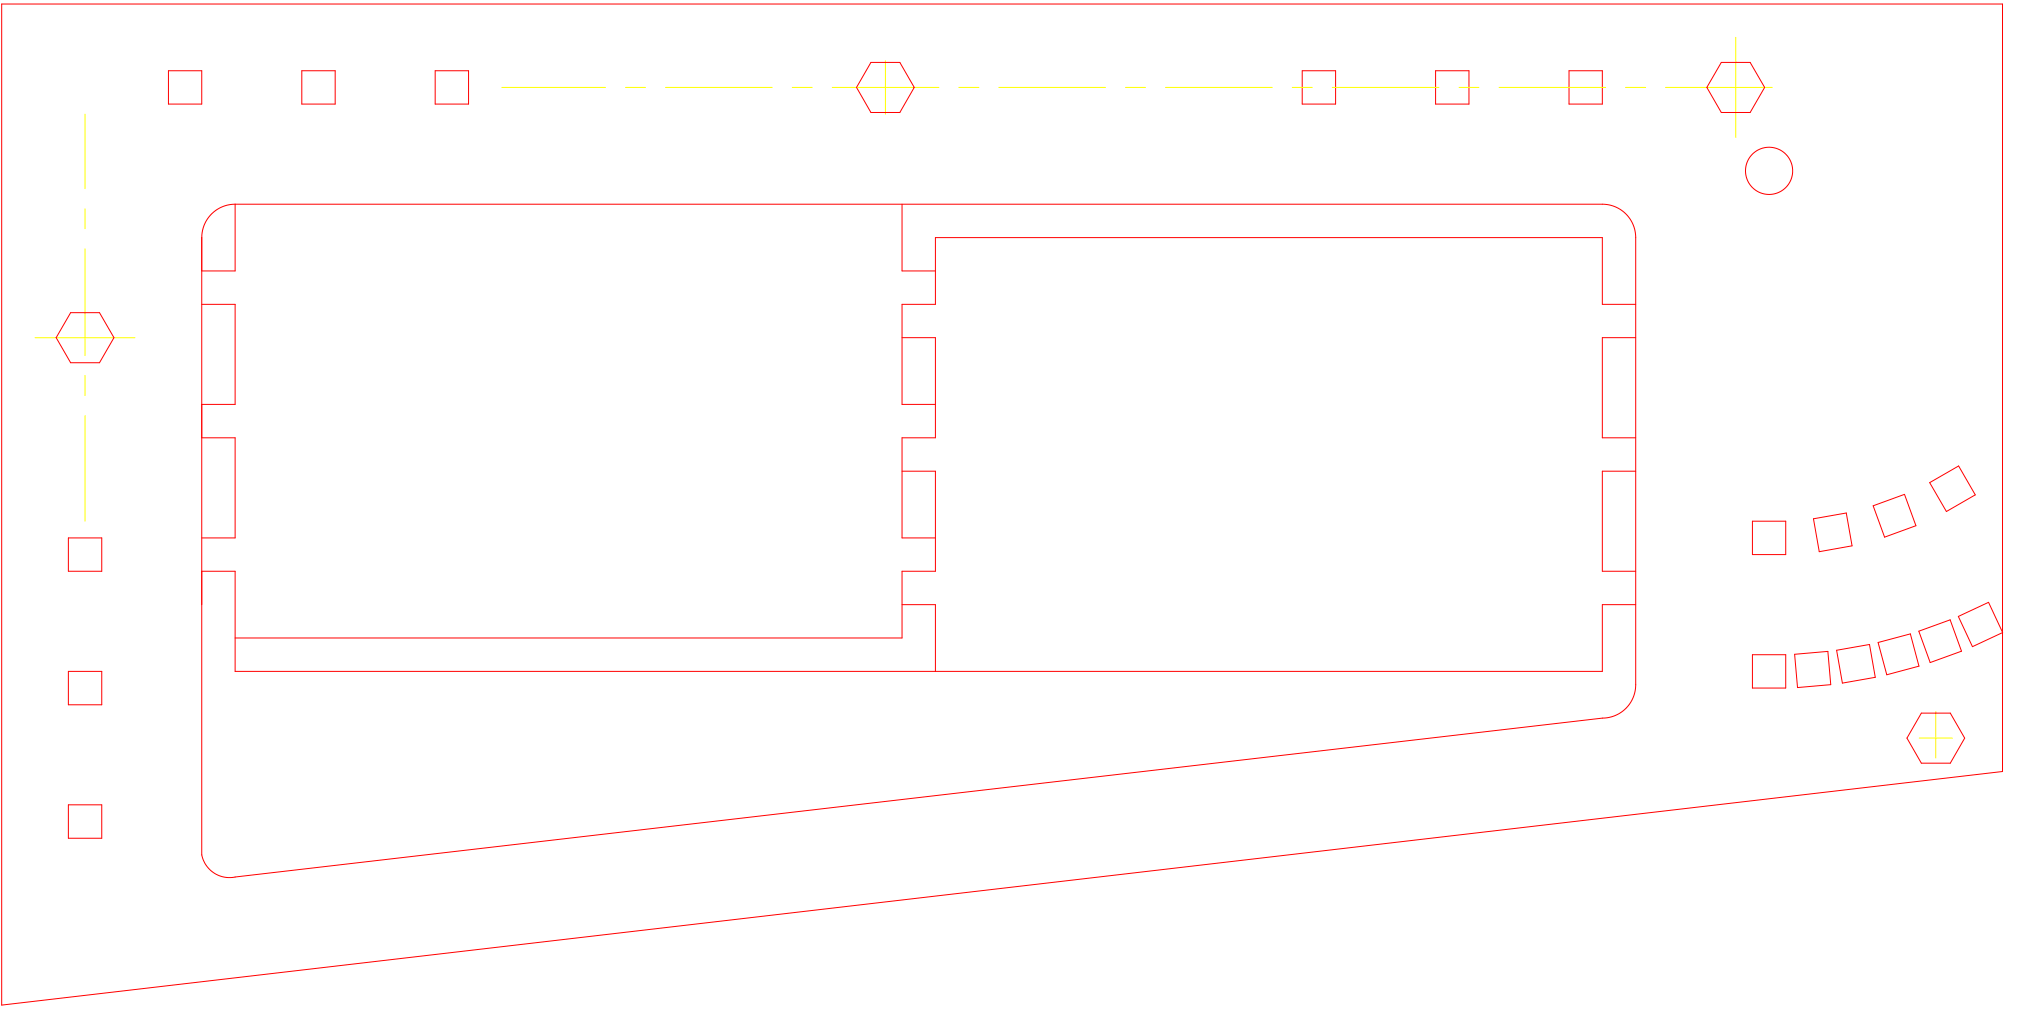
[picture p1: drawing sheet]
<svg xmlns="http://www.w3.org/2000/svg" width="605mm" height="305mm" viewBox="0 0 605 305" stroke-linecap="round" stroke-linejoin="round" font-family="sans-serif">
<g fill="none" stroke="#f00" stroke-width=".3">
<path d="M.5 1.2h600.2v230.1l-600.2 70zM261.2 18.7h8.7l4.3 7.5-4.3 7.5h-8.7l-4.3-7.5zM516.3 18.7h8.7l4.3 7.5-4.3 7.5h-8.7l-4.3-7.5zM50.5 21.2h10v10h-10zM90.5 21.2h10v10h-10zM130.5 21.2h10v10h-10zM390.6 21.2h10v10h-10zM430.6 21.2h10v10h-10zM470.6 21.2h10v10h-10zM63.6 64l1.4-1.1 1.5-.9 1.8-.6 1.8-.2h410.9l2.9 .6 2.5 1.2 2.3 2.3 1.4 2.8 .5 2.8v134.7l-.5 3.1-1.4 2.5-1.8 1.9-2.2 1.3-2.8 .8-412 47.8h-2.1l-1.8-.4-2-1-1.6-1.5-1.2-1.9-.7-1.9v-185.3l.2-1.9 .6-1.8 1-1.7zM70.5 61.2v20h-10M270.6 61.2v20h10"/>
<path d="M21.2 93.7h8.6l4.4 7.5-4.4 7.5h-8.6l-4.4-7.5zM60.5 91.2h10v30h-10M490.6 91.2h-10v-20h-200v20h-10v30h10M270.6 101.2h10v30h-10v30h10M490.6 101.2h-10v30h10M60.5 131.2h10v30h-10M270.6 141.2h10v30h-10v20h-200.1M490.6 141.2h-10v30h10M525.7 156.2h9.9v10h-9.9zM544 155.5l9.8-1.7 1.7 9.8-9.8 1.8zM561.9 151.6l9.4-3.4 3.4 9.4-9.4 3.4zM578.8 144.7l8.7-5 5 8.6-8.7 5z"/>
<path d="M20.5 161.2h10v10h-10zM60.5 171.2h10v30.1h410.1v-20h10M270.6 181.3h10v20M525.7 196.3h9.9v9.9h-9.9zM538.3 196.1l10-.8 .8 9.9-9.9 .9zM550.9 194.9l9.9-1.7 1.7 9.8-9.9 1.8zM563.4 192.6l9.6-2.6 2.6 9.7-9.6 2.6zM575.6 189.2l9.4-3.4 3.4 9.4-9.4 3.4zM587.4 184.8l9.1-4.2 4.2 9-9 4.2zM20.5 201.3h10v10h-10zM576.3 213.8h8.7l4.3 7.5-4.3 7.5h-8.7l-4.3-7.5zM20.5 241.3h10v10h-10z"/>
<circle cx="530.6" cy="51.2" r="7.1"/>
</g>
<g fill="none" stroke="#ff0" stroke-width=".3">
<path d="M265.6 18.2v16M520.7 11.2v30M25.5 34.2v22.4M150.6 26.2h31M187.6 26.2h6M199.6 26.2h32M237.6 26.2h6M249.6 26.2h32M287.6 26.2h6M299.6 26.2h32M337.6 26.2h6M349.6 26.2h32"/>
<path d="M387.6 26.2h6M399.6 26.2h32M437.6 26.2h6M449.6 26.2h32M487.6 26.2h6M499.6 26.2h32M25.5 62.6v6M25.5 74.6v32M10.5 101.2h30M25.5 112.6v6M25.5 124.6v31.6M580.7 213.3v14"/>
<path d="M575.7 221.3h10"/>
</g>
</svg>
